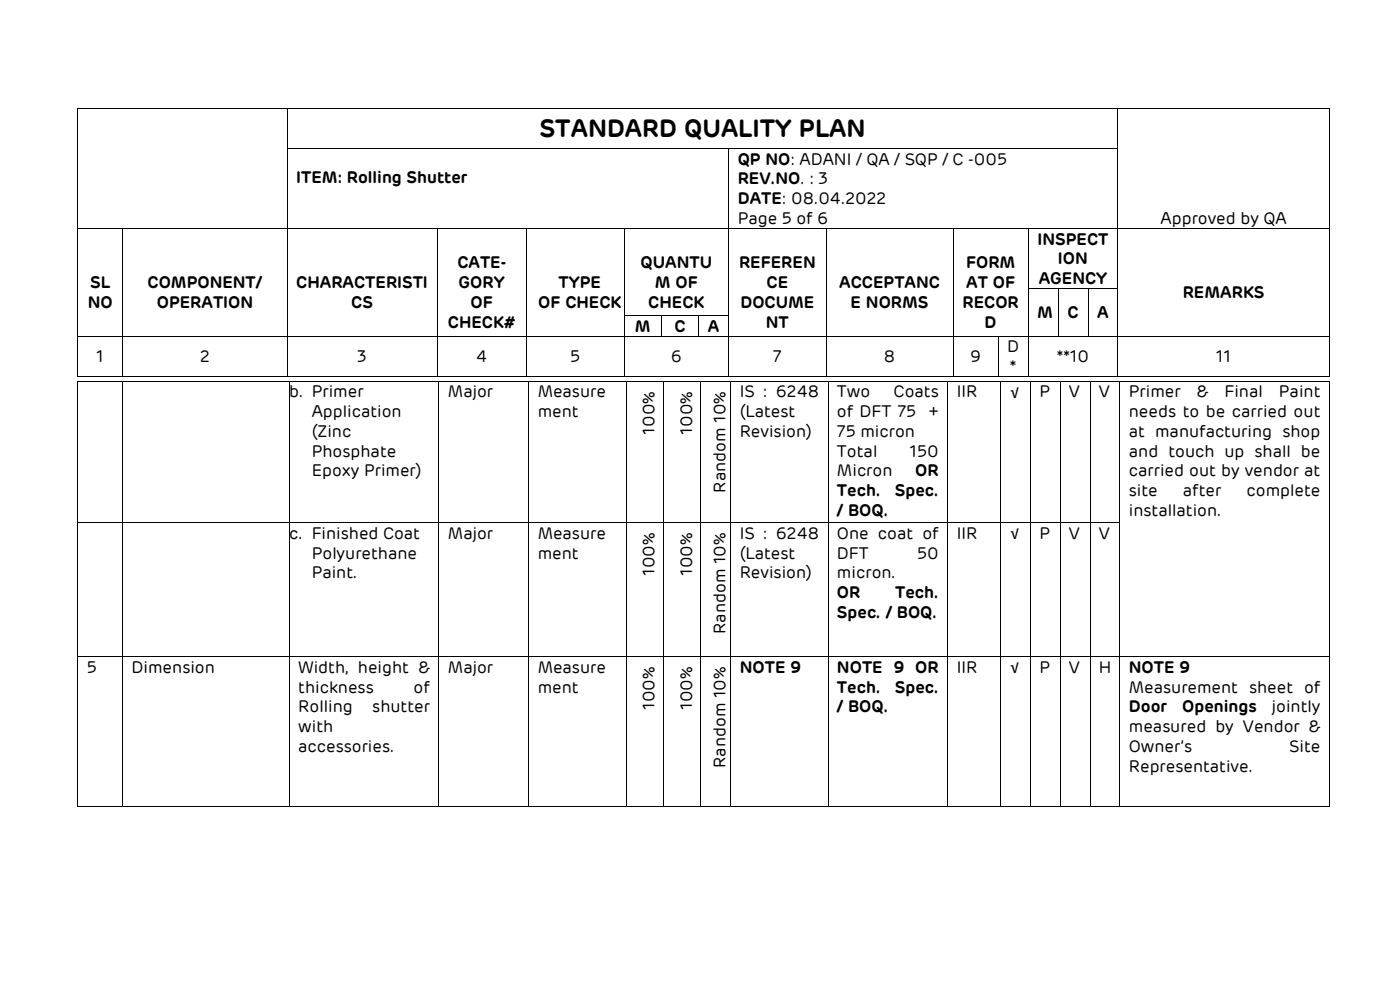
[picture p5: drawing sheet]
<svg xmlns="http://www.w3.org/2000/svg" width="297mm" height="210mm" viewBox="0 0 297 210" stroke-linecap="round" stroke-linejoin="round" font-family="sans-serif">
<defs><g id="words">
<text font-size="5.3" x="114.4" y="29">STANDARD QUALITY PLAN</text>
<g font-size="3.5">
<text x="156.5" y="34.9">QP NO: ADANI / QA / SQP / C -005</text>
<text x="62.8" y="38.9">ITEM: Rolling Shutter</text>
<text x="156.5" y="39.1">REV.NO. : 3</text>
<text x="156.5" y="43.3">DATE: 08.04.2022</text>
<text x="156.5" y="47.5">Page 5 of 6</text>
<text x="246.2" y="47.5">Approved by QA</text>
<text x="220.1" y="51.8">INSPECT</text>
<text x="97" y="56.9">CATE-</text>
<text x="135.9" y="56.8">QUANTU</text>
<text x="156.8" y="56.9">REFEREN</text>
<text x="204.9" y="56.9">FORM</text>
<text x="224.5" y="56">ION</text>
<text x="18.6" y="65.3">NO</text>
<text x="19.1" y="61.1">SL</text>
<text x="31.3" y="61.1">COMPONENT/</text>
<text x="33.3" y="65.3">OPERATION</text>
<text x="62.8" y="61.1">CHARACTERISTI</text>
<text x="74.5" y="65.3">CS</text>
<text x="97.3" y="61.1">GORY</text>
<text x="99.8" y="65.3">OF</text>
<text x="114.2" y="65.3">OF CHECK</text>
<text x="118.5" y="61.1">TYPE</text>
<text x="137.5" y="65.2">CHECK</text>
<text x="138.9" y="61">M OF</text>
<text x="157.1" y="65.3">DOCUME</text>
<text x="162.6" y="61.1">CE</text>
<text x="178.1" y="61.1">ACCEPTANC</text>
<text x="180.5" y="65.3">E NORMS</text>
<text x="204.2" y="65.3">RECOR</text>
<text x="205" y="61.1">AT OF</text>
<text x="220.4" y="60.2">AGENCY</text>
<text x="250.9" y="63.2">REMARKS</text>
<text x="95" y="69.5">CHECK#</text>
<text x="134.7" y="70.3">M</text>
<text x="143.1" y="70.3">C</text>
<text x="150.2" y="70.3">A</text>
<text x="162.5" y="69.5">NT</text>
<text x="208.9" y="69.5">D</text>
<text x="220" y="67.5">M</text>
<text x="226.4" y="67.5">C</text>
<text x="232.7" y="67.5">A</text>
<text x="20.4" y="76.8">1</text>
<text x="42.4" y="76.8">2</text>
<text x="75.8" y="76.8">3</text>
<text x="101" y="76.8">4</text>
<text x="121" y="76.8">5</text>
<text x="142.3" y="76.8">6</text>
<text x="164" y="76.8">7</text>
<text x="187.5" y="76.8">8</text>
<text x="205.8" y="76.8">9</text>
<text x="213.7" y="74.7">D</text>
<text x="224.2" y="76.8">**10</text>
<text x="258" y="76.8">11</text>
<text x="214.2" y="78.9">*</text>
<text x="61.4" y="84.2">b. Primer</text>
<text x="66.1" y="88.4">Application</text>
<text x="95" y="84.2">Major</text>
<text x="114.1" y="84.2">Measure</text>
<text x="114.1" y="88.4">ment</text>
<text x="156.9" y="84.2">IS : 6248</text>
<text x="156.9" y="88.4">(Latest</text>
<text x="177.6" y="84.2">Two</text>
<text x="177.6" y="88.4">of DFT 75</text>
<text x="189.6" y="84.2">Coats</text>
<text x="197" y="88.4">+</text>
<text x="203" y="84.2">IIR</text>
<text x="214.5" y="84.3">√</text>
<text x="220.6" y="84.2">P</text>
<text x="226.8" y="84.2">V</text>
<text x="233.1" y="84.2">V</text>
<text x="239.5" y="84.2">Primer</text>
<text x="239.5" y="88.4">needs to be carried out</text>
<text x="253.9" y="84.2">&amp;</text>
<text x="259.8" y="84.2">Final</text>
<text x="271.3" y="84.2">Paint</text>
<text x="66.1" y="92.6">(Zinc</text>
<text x="138.9" y="92.1" transform="rotate(-90 138.9 92.1)">100%</text>
<text x="146.8" y="92.1" transform="rotate(-90 146.8 92.1)">100%</text>
<text x="156.9" y="92.6">Revision)</text>
<text x="177.6" y="92.6">75 micron</text>
<text x="239.5" y="92.6">at manufacturing shop</text>
<text x="66.1" y="96.8">Phosphate</text>
<text x="66.1" y="101">Epoxy Primer)</text>
<text x="177.6" y="96.8">Total</text>
<text x="177.6" y="101">Micron</text>
<text x="193" y="96.8">150</text>
<text x="194.2" y="101">OR</text>
<text x="239.5" y="96.8">and touch up shall be</text>
<text x="239.5" y="101">carried out by vendor at</text>
<text x="153.9" y="104.4" transform="rotate(-90 153.9 104.4)">Random 10%</text>
<text x="177.6" y="105.2">Tech.</text>
<text x="189.9" y="105.2">Spec.</text>
<text x="239.5" y="105.2">site</text>
<text x="251" y="105.2">after</text>
<text x="264.5" y="105.2">complete</text>
<text x="177.6" y="109.4">/ BOQ.</text>
<text x="239.5" y="109.4">installation.</text>
<text x="61.4" y="114.2">c. Finished Coat</text>
<text x="66.1" y="118.4">Polyurethane</text>
<text x="95" y="114.2">Major</text>
<text x="114.1" y="114.2">Measure</text>
<text x="114.1" y="118.4">ment</text>
<text x="156.9" y="114.2">IS : 6248</text>
<text x="156.9" y="118.4">(Latest</text>
<text x="177.6" y="114.2">One coat of</text>
<text x="177.6" y="118.4">DFT</text>
<text x="194.6" y="118.4">50</text>
<text x="203" y="114.2">IIR</text>
<text x="214.5" y="114.3">√</text>
<text x="220.6" y="114.2">P</text>
<text x="226.8" y="114.2">V</text>
<text x="233.1" y="114.2">V</text>
<text x="66.1" y="122.6">Paint.</text>
<text x="138.9" y="122.1" transform="rotate(-90 138.9 122.1)">100%</text>
<text x="146.8" y="122.1" transform="rotate(-90 146.8 122.1)">100%</text>
<text x="156.9" y="122.6">Revision)</text>
<text x="177.6" y="122.6">micron.</text>
<text x="177.6" y="126.8">OR</text>
<text x="177.6" y="131">Spec. / BOQ.</text>
<text x="189.9" y="126.8">Tech.</text>
<text x="153.9" y="134.4" transform="rotate(-90 153.9 134.4)">Random 10%</text>
<text x="18.4" y="142.6">5</text>
<text x="27.9" y="142.6">Dimension</text>
<text x="63.3" y="142.6">Width, height &amp;</text>
<text x="95" y="142.6">Major</text>
<text x="114.1" y="142.6">Measure</text>
<text x="156.9" y="142.6">NOTE 9</text>
<text x="177.6" y="142.6">NOTE 9 OR</text>
<text x="203" y="142.6">IIR</text>
<text x="214.5" y="142.7">√</text>
<text x="220.6" y="142.6">P</text>
<text x="226.8" y="142.6">V</text>
<text x="233.1" y="142.6">H</text>
<text x="239.5" y="142.6">NOTE 9</text>
<text x="63.3" y="146.8">thickness</text>
<text x="87.7" y="146.8">of</text>
<text x="114.1" y="146.8">ment</text>
<text x="177.6" y="146.8">Tech.</text>
<text x="189.9" y="146.8">Spec.</text>
<text x="239.5" y="146.8">Measurement sheet of</text>
<text x="63.3" y="151">Rolling</text>
<text x="63.3" y="155.2">with</text>
<text x="79" y="151">shutter</text>
<text x="138.9" y="150.5" transform="rotate(-90 138.9 150.5)">100%</text>
<text x="146.8" y="150.5" transform="rotate(-90 146.8 150.5)">100%</text>
<text x="177.6" y="151">/ BOQ.</text>
<text x="239.5" y="151">Door</text>
<text x="239.5" y="155.2">measured by Vendor &amp;</text>
<text x="250.8" y="151">Openings</text>
<text x="269.8" y="151">jointly</text>
<text x="63.3" y="159.4">accessories.</text>
<text x="239.5" y="159.4">Owner’s</text>
<text x="273.5" y="159.4">Site</text>
<text x="153.9" y="162.8" transform="rotate(-90 153.9 162.8)">Random 10%</text>
<text x="239.5" y="163.6">Representative.</text>
</g>
</g></defs>
<g fill="#000">
<path d="M16.4 22.9h.2v.1h-.2zM16.4 31.4h.2v.2h-.2zM60.9 22.9h.1v.1h-.1zM60.9 31.4h.1v.2h-.1zM154.5 31.4h.2v.2h-.2zM237.1 22.9h.2v.1h-.2zM237.1 31.4h.2v.2h-.2zM282 22.9h.1v.1h-.1zM282 31.4h.1v.2h-.1zM16.4 48.4h.2v.1h-.2zM26 48.4h.1v.1h-.1zM60.9 48.4h.1v.1h-.1z"/>
<path d="M92.6 48.4h.2v.1h-.2zM111.7 48.4h.1v.1h-.1zM132.3 48.4h.2v.1h-.2zM154.5 48.4h.2v.1h-.2zM175.2 48.4h.1v.1h-.1zM202.2 48.4h.1v.1h-.1zM218 48.4h.2v.1h-.2zM237.1 48.4h.2v.1h-.2zM282 48.4h.1v.1h-.1zM16.4 61.1h.2v.2h-.2zM16.4 66.8h.2v.2h-.2zM16.4 71.2h.2v.2h-.2z"/>
<path d="M16.4 79.8h.2v.1h-.2zM26 61.1h.1v.2h-.1zM26 66.8h.1v.2h-.1zM26 71.2h.1v.2h-.1zM26 79.8h.1v.1h-.1zM60.9 61.1h.1v.2h-.1zM60.9 66.8h.1v.2h-.1zM60.9 71.2h.1v.2h-.1zM60.9 79.8h.1v.1h-.1zM92.6 61.1h.2v.2h-.2zM92.6 66.8h.2v.2h-.2zM92.6 71.2h.2v.2h-.2z"/>
<path d="M92.6 79.8h.2v.1h-.2zM111.7 61.1h.1v.2h-.1zM111.7 66.8h.1v.2h-.1zM111.7 71.2h.1v.2h-.1zM111.7 79.8h.1v.1h-.1zM132.3 61.1h.2v.2h-.2zM132.3 66.8h.2v.2h-.2zM132.3 71.2h.2v.2h-.2zM132.3 79.8h.2v.1h-.2zM140.3 66.8h.1v.2h-.1zM140.3 71.2h.1v.2h-.1zM148.2 66.8h.2v.2h-.2z"/>
<path d="M148.2 71.2h.2v.2h-.2zM154.5 61.1h.2v.2h-.2zM154.5 66.8h.2v.2h-.2zM154.5 71.2h.2v.2h-.2zM154.5 79.8h.2v.1h-.2zM175.2 61.1h.1v.2h-.1zM175.2 66.8h.1v.2h-.1zM175.2 71.2h.1v.2h-.1zM175.2 79.8h.1v.1h-.1zM202.2 61.1h.1v.2h-.1zM202.2 66.8h.1v.2h-.1zM202.2 71.2h.1v.2h-.1z"/>
<path d="M202.2 79.8h.1v.1h-.1zM211.7 71.2h.2v.2h-.2zM211.7 79.8h.2v.1h-.2zM218 61.1h.2v.2h-.2zM218 66.8h.2v.2h-.2zM218 71.2h.2v.2h-.2zM218 79.8h.2v.1h-.2zM224.4 61.1h.2v.2h-.2zM224.4 66.8h.2v.2h-.2zM224.4 71.2h.2v.2h-.2zM230.7 61.1h.2v.2h-.2zM230.7 66.8h.2v.2h-.2z"/>
<path d="M230.7 71.2h.2v.2h-.2zM237.1 61.1h.2v.2h-.2zM237.1 66.8h.2v.2h-.2zM237.1 71.2h.2v.2h-.2zM237.1 79.8h.2v.1h-.2zM282 61.1h.1v.2h-.1zM282 66.8h.1v.2h-.1zM282 71.2h.1v.2h-.1zM282 79.8h.1v.1h-.1zM16.4 80.8h.2v.1h-.2zM26 80.8h.1v.1h-.1zM61.3 80.8h.2v.1h-.2z"/>
<path d="M93 80.8h.2v.1h-.2zM112.1 80.8h.2v.1h-.2zM132.7 80.8h.2v.1h-.2zM140.7 80.8h.1v.1h-.1zM148.6 80.8h.2v.1h-.2zM155 80.8h.1v.1h-.1zM175.6 80.8h.2v.1h-.2zM201 80.8h.2v.1h-.2zM212.1 80.8h.2v.1h-.2zM218.5 80.8h.1v.1h-.1zM224.8 80.8h.2v.1h-.2zM231.2 80.8h.1v.1h-.1z"/>
<path d="M237.5 80.8h.2v.1h-.2zM282 80.8h.1v.1h-.1zM16.4 110.7h.2v.2h-.2zM26 110.7h.1v.2h-.1zM61.3 110.7h.2v.2h-.2zM93 110.7h.2v.2h-.2zM112.1 110.7h.2v.2h-.2zM132.7 110.7h.2v.2h-.2zM140.7 110.7h.1v.2h-.1zM148.6 110.7h.2v.2h-.2zM155 110.7h.1v.2h-.1zM175.6 110.7h.2v.2h-.2z"/>
<path d="M201 110.7h.2v.2h-.2zM212.1 110.7h.2v.2h-.2zM218.5 110.7h.1v.2h-.1zM224.8 110.7h.2v.2h-.2zM231.2 110.7h.1v.2h-.1zM237.5 110.7h.2v.2h-.2zM282 110.7h.1v.2h-.1zM16.4 139.1h.2v.2h-.2zM26 139.1h.1v.2h-.1zM61.3 139.1h.2v.2h-.2zM93 139.1h.2v.2h-.2zM112.1 139.1h.2v.2h-.2z"/>
<path d="M132.7 139.1h.2v.2h-.2zM140.7 139.1h.1v.2h-.1zM148.6 139.1h.2v.2h-.2zM155 139.1h.1v.2h-.1zM175.6 139.1h.2v.2h-.2zM201 139.1h.2v.2h-.2zM212.1 139.1h.2v.2h-.2zM218.5 139.1h.1v.2h-.1zM224.8 139.1h.2v.2h-.2zM231.2 139.1h.1v.2h-.1zM237.5 139.1h.2v.2h-.2zM282 139.1h.1v.2h-.1z"/>
<path d="M16.4 170.9h.2v.1h-.2zM26 170.9h.1v.1h-.1zM61.3 170.9h.2v.1h-.2zM93 170.9h.2v.1h-.2zM112.1 170.9h.2v.1h-.2zM132.7 170.9h.2v.1h-.2zM140.7 170.9h.1v.1h-.1zM148.6 170.9h.2v.1h-.2zM155 170.9h.1v.1h-.1zM175.6 170.9h.2v.1h-.2zM201 170.9h.2v.1h-.2zM212.1 170.9h.2v.1h-.2z"/>
<path d="M218.5 170.9h.1v.1h-.1zM224.8 170.9h.2v.1h-.2zM231.2 170.9h.1v.1h-.1zM237.5 170.9h.2v.1h-.2zM282 170.9h.1v.1h-.1z"/>
</g>
<g fill="none" stroke="#000" stroke-width=".21">
<path d="M16.5 23v8.4M16.5 31.6v16.8M16.6 22.9h44.3M61 23v8.4M61 31.6v16.8M61 22.9h176.1M61 31.5h93.5M154.6 31.6v16.8M154.7 31.5h82.4M237.2 23v8.4M237.2 31.6v16.8M237.3 22.9h44.7"/>
<path d="M282 23v8.4M282 31.6v16.8M16.5 48.5v12.6M16.6 48.5h9.3M26 48.5v12.6M26.1 48.5h34.8M61 48.5v12.6M61 48.5h31.6M92.7 48.5v12.6M92.8 48.5h18.9M111.8 48.5v12.6M111.8 48.5h20.5"/>
<path d="M132.4 48.5v12.6M132.5 48.5h22M154.6 48.5v12.6M154.7 48.5h20.5M175.3 48.5v12.6M175.3 48.5h26.9M202.2 48.5v12.6M202.3 48.5h15.7M218.1 48.5v12.6M218.2 48.5h18.9M237.2 48.5v12.6M237.3 48.5h44.7"/>
<path d="M282 48.5v12.6M16.5 61.3v5.5M16.5 67v4.2M16.5 71.4v8.4M16.6 71.3h9.3M16.6 79.9h9.3M26 61.3v5.5M26 67v4.2M26 71.4v8.4M26.1 71.3h34.8M26.1 79.9h34.8M61 61.3v5.5"/>
<path d="M61 67v4.2M61 71.4v8.4M61 71.3h31.6M61 79.9h31.6M92.7 61.3v5.5M92.7 67v4.2M92.7 71.4v8.4M92.8 71.3h18.9M92.8 79.9h18.9M111.8 61.3v5.5M111.8 67v4.2M111.8 71.4v8.4"/>
<path d="M111.8 71.3h20.5M111.8 79.9h20.5M132.4 61.3v5.5M132.4 67v4.2M132.4 71.4v8.4M132.5 66.9h7.7M132.5 71.3h7.7M132.5 79.9h22M140.3 67v4.2M140.4 66.9h7.8M140.4 71.3h7.8M148.3 67v4.2"/>
<path d="M148.4 66.9h6.1M148.4 71.3h6.1M154.6 61.3v5.5M154.6 67v4.2M154.6 71.4v8.4M154.7 71.3h20.5M154.7 79.9h20.5M175.3 61.3v5.5M175.3 67v4.2M175.3 71.4v8.4M175.3 71.3h26.9M175.3 79.9h26.9"/>
<path d="M202.2 61.3v5.5M202.2 67v4.2M202.2 71.4v8.4M202.3 71.3h9.4M202.3 79.9h9.4M211.8 71.4v8.4M211.9 71.3h6.1M211.9 79.9h6.1M218.1 61.3v5.5M218.1 67v4.2M218.1 71.4v8.4M218.2 61.2h6.2"/>
<path d="M218.2 71.3h6.2M218.2 79.9h18.9M224.5 61.3v5.5M224.5 67v4.2M224.6 61.2h6.1M224.6 71.3h6.1M230.8 61.3v5.5M230.8 67v4.2M230.9 61.2h6.2M230.9 71.3h6.2M237.2 61.3v5.5M237.2 67v4.2"/>
<path d="M237.2 71.4v8.4M237.3 71.3h44.7M237.3 79.9h44.7M282 61.3v5.5M282 67v4.2M282 71.4v8.4M16.5 80.9v29.8M16.6 80.8h9.3M26 80.9v29.8M26.1 80.8h35.2M61.4 80.9v29.8M61.5 80.8h31.5"/>
<path d="M93.1 80.9v29.8M93.2 80.8h18.9M112.2 80.9v29.8M112.3 80.8h20.4M132.8 80.9v29.8M132.9 80.8h7.8M140.8 80.9v29.8M140.8 80.8h7.8M148.7 80.9v29.8M148.8 80.8h6.2M155 80.9v29.8M155.1 80.8h20.5"/>
<path d="M175.7 80.9v29.8M175.8 80.8h25.2M201.1 80.9v29.8M201.2 80.8h10.9M212.2 80.9v29.8M212.3 80.8h6.2M218.5 80.9v29.8M218.6 80.8h6.2M224.9 80.9v29.8M225 80.8h6.2M231.2 80.9v29.8M231.3 80.8h6.2"/>
<path d="M237.6 80.9v29.8M237.7 80.8h44.3M282 80.9v29.8M16.5 110.9v28.2M16.6 110.8h9.3M26 110.9v28.2M26.1 110.8h35.2M61.4 110.9v28.2M61.5 110.8h31.5M93.1 110.9v28.2M93.2 110.8h18.9M112.2 110.9v28.2"/>
<path d="M112.3 110.8h20.4M132.8 110.9v28.2M132.9 110.8h7.8M140.8 110.9v28.2M140.8 110.8h7.8M148.7 110.9v28.2M148.8 110.8h6.2M155 110.9v28.2M155.1 110.8h20.5M175.7 110.9v28.2M175.8 110.8h25.2M201.1 110.9v28.2"/>
<path d="M201.2 110.8h10.9M212.2 110.9v28.2M212.3 110.8h6.2M218.5 110.9v28.2M218.6 110.8h6.2M224.9 110.9v28.2M225 110.8h6.2M231.2 110.9v28.2M231.3 110.8h6.2M237.6 110.9v28.2M282 110.9v28.2M16.5 139.3v31.6"/>
<path d="M16.6 139.2h9.3M26 139.3v31.6M26.1 139.2h35.2M61.4 139.3v31.6M61.5 139.2h31.5M93.1 139.3v31.6M93.2 139.2h18.9M112.2 139.3v31.6M112.3 139.2h20.4M132.8 139.3v31.6M132.9 139.2h7.8M140.8 139.3v31.6"/>
<path d="M140.8 139.2h7.8M148.7 139.3v31.6M148.8 139.2h6.2M155 139.3v31.6M155.1 139.2h20.5M175.7 139.3v31.6M175.8 139.2h25.2M201.1 139.3v31.6M201.2 139.2h10.9M212.2 139.3v31.6M212.3 139.2h6.2M218.5 139.3v31.6"/>
<path d="M218.6 139.2h6.2M224.9 139.3v31.6M225 139.2h6.2M231.2 139.3v31.6M231.3 139.2h6.2M237.6 139.3v31.6M237.7 139.2h44.3M282 139.3v31.6M16.6 171h9.3M26.1 171h35.2M61.5 171h31.5M93.2 171h18.9"/>
<path d="M112.3 171h20.4M132.9 171h7.8M140.8 171h7.8M148.8 171h6.2M155.1 171h20.5M175.8 171h25.2M201.2 171h10.9M212.3 171h6.2M218.6 171h6.2M225 171h6.2M231.3 171h6.2M237.7 171h44.3"/>
</g>
<use href="#words"/>
</svg>
